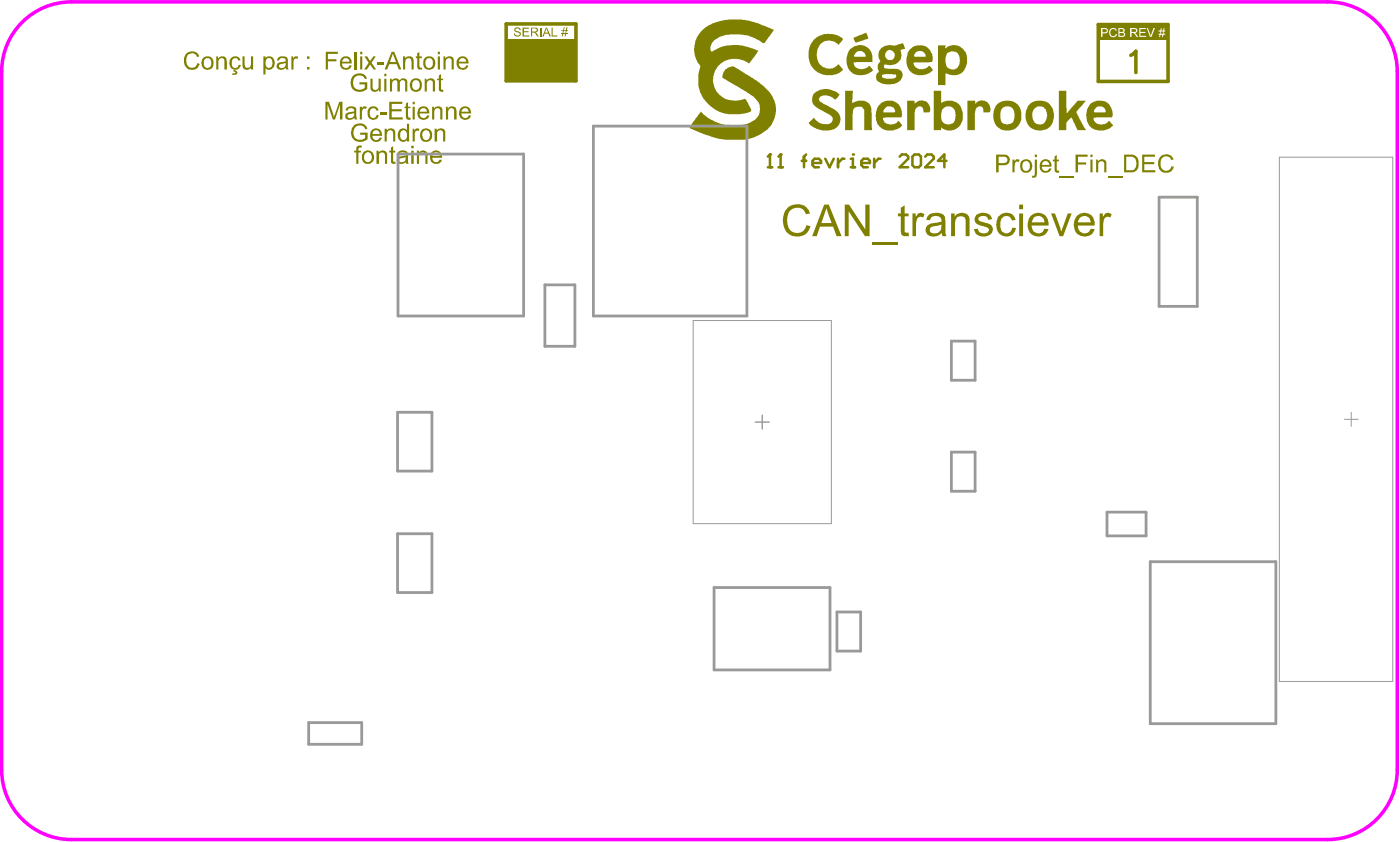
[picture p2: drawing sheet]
<svg xmlns="http://www.w3.org/2000/svg" width="334mm" height="201mm" viewBox="0 0 334 201" stroke-linecap="round" stroke-linejoin="round" font-family="sans-serif">
<path d="M4.7 5.9a16.6 16.6 0 0 1 12.3-5.5h299.8a16.6 16.6 0 0 1 16.6 16.7v166.4a16.6 16.6 0 0 1-16.6 16.6h-299.8a16.6 16.6 0 0 1-16.6-16.6v-166.4a16.6 16.6 0 0 1 4.3-11.2z" fill="none" stroke="#f0f" stroke-width=".85"/>
<path d="M120.8 5.7h16.6v13.6h-16.6zM262.1 5.9h16.6v13.5h-16.6z" fill="none" stroke="#808000" stroke-width=".85"/>
<path d="M120.8 9.5h16.7v9.8h-16.7z" fill-rule="evenodd" fill="#808000"/>
<g fill="#808000">
<path d="M241.6 38h.5v.5a.69 .69 0 0 1 1.2-.4l-.2 .5a.61 .61 0 0 0-.8 0 .61 .61 0 0 0-.1 .8l-.1 1.7h-.5z"/>
<path d="M251.7 37.3l.5-.4v1.1h.5v.5h-.5v1.7a.37 .37 0 0 0 .1 .4 .37 .37 0 0 0 .4 .1l.1 .4a.72 .72 0 0 1-.9 0 .72 .72 0 0 1-.2-.9v-1.7h-.5v-.5h.5z"/>
<path d="M238.3 37.4v1.5h1.1a.79 .79 0 0 0 1-.7 .79 .79 0 0 0-.9-.8zM237.7 36.9h1.8a1.3 1.3 0 0 1 1.5 1.3 1.3 1.3 0 0 1-1.6 1.2h-1.1v1.7h-.6z"/>
<path d="M244.1 38.7l-.1 .4a1.09 1.09 0 0 0 .1 1.2 1.09 1.09 0 0 0 1.2 .4l.2-.2a1.59 1.59 0 0 0-.3-2l-.5-.1zM243.6 38.6a1.56 1.56 0 0 1 2.1-.3 1.56 1.56 0 0 1 .4 2.1 1.56 1.56 0 0 1-2 .6 1.93 1.93 0 0 1-.5-2.4z"/>
<path d="M246.9 36.9h.5v.6h-.5zM246.9 38h.5v3.3a.9 .9 0 0 1-.2 .9 .9 .9 0 0 1-1 .2l.1-.6 .2 .1a.37 .37 0 0 0 .4-.1 .37 .37 0 0 0 0-.4z"/>
<path d="M248.9 38.6l-.3 .7h1.8a.92 .92 0 0 0-.6-.8 .92 .92 0 0 0-.9 .1zM248.4 38.4h.1a1.42 1.42 0 0 1 1.7-.2 1.42 1.42 0 0 1 .7 1.5h-2.3a.92 .92 0 0 0 .7 1 .92 .92 0 0 0 1.1-.5h.5a1.49 1.49 0 0 1-1.9 .9 1.49 1.49 0 0 1-.9-2z"/>
</g>
<path d="M252.8 42.1h3.4" fill="none" stroke="#808000" stroke-width=".34"/>
<g fill="#808000">
<path d="M256.7 36.9h2.8v.5h-2.3v1.3h2v.5h-2v1.9h-.5z"/>
<path d="M261.6 38h.4v.5a1.1 1.1 0 0 1 1.3-.5 1.1 1.1 0 0 1 .7 1.2v1.9h-.5v-1.9a.68 .68 0 0 0-.3-.7 .68 .68 0 0 0-.9 .1l-.2 .4v2.1h-.5z"/>
<path d="M260.2 36.9h.5v.6h-.5zM260.2 38h.5v3.1h-.5z"/>
</g>
<path d="M264.4 42.1h3.4" fill="none" stroke="#808000" stroke-width=".34"/>
<g fill="#808000">
<path d="M272.6 36.9h3v.5h-2.5v1.2h2.3v.5h-2.3v1.5h2.6v.5h-3.1z"/>
<path d="M276.9 37.4a1.92 1.92 0 0 1 3.1 .6l-.5 .1a1.34 1.34 0 0 0-1.7-.8 1.34 1.34 0 0 0-.8 1.7 1.35 1.35 0 0 0 .9 1.6 1.35 1.35 0 0 0 1.7-.9h.5v.3a1.97 1.97 0 0 1-2.5 1.1 1.97 1.97 0 0 1-1.2-2.4z"/>
<path d="M187.8 49.7a3.4 3.4 0 0 1 5.2 .4l.3 .8-.9 .2a2.32 2.32 0 0 0-2.8-1.5 2.32 2.32 0 0 0-1.7 2.6 2.6 2.6 0 0 0 3 3.3 2.24 2.24 0 0 0 1.5-1.8l1.1 .2-.3 .5a3.2 3.2 0 0 1-4.6 1.6 4 4 0 0 1-1.8-3.6 5.1 5.1 0 0 1 1-2.7z"/>
<path d="M201.6 48.8h1l3.9 5.9v-5.9h1v7.5h-1.1l-3.9-5.9v5.9h-.9z"/>
<path d="M208.2 57.7h6v.6h-6z"/>
<path d="M214.9 49.5l1-.6v2h.9v.7h-.9v3.7l.1 .2h.8l.1 .8a1.59 1.59 0 0 1-1.9-.6l-.1-4.1h-.6v-.7h.6z"/>
<path d="M217.7 50.9h.8v.8a1.32 1.32 0 0 1 2.1-.6l-.3 .8a1.03 1.03 0 0 0-1.2 0 1.03 1.03 0 0 0-.4 1.1l-.1 3.3h-.9z"/>
<path d="M227 50.9h.8v.8a1.94 1.94 0 0 1 2-1 1.94 1.94 0 0 1 1.6 1.5v4.1h-1v-3.3a1.24 1.24 0 0 0-1.1-1.5 1.24 1.24 0 0 0-1.3 1.3l-.1 3.5h-.9z"/>
<path d="M233 51.2l.2-.1a2.58 2.58 0 0 1 3.4 .6l.1 .5-.9 .2a1.31 1.31 0 0 0-1-.9 1.31 1.31 0 0 0-1.3 .6 1.04 1.04 0 0 0 1.1 .8l.2 .1a2.5 2.5 0 0 1 2 1.1 1.7 1.7 0 0 1-1.8 2.3 2.14 2.14 0 0 1-2.5-1.8l.8-.1a1.5 1.5 0 0 0 2.5 .8 .79 .79 0 0 0 0-.9 .79 .79 0 0 0-.8-.4l-.3-.1a2.11 2.11 0 0 1-2.2-1.6z"/>
<path d="M238.2 51.7a2.41 2.41 0 0 1 3.8 0l.4 .7-1 .2a1.37 1.37 0 0 0-1.4-1.1 1.37 1.37 0 0 0-1.3 1.3 3.6 3.6 0 0 0 .5 2.5 1.36 1.36 0 0 0 1.5 .2 1.36 1.36 0 0 0 .8-1.2l.9 .1a2.34 2.34 0 0 1-2.5 2 2.34 2.34 0 0 1-2.1-2.5v-1.1z"/>
<path d="M250.8 50.9h.9l1.6 4.3 1.5-4.3h.9l-2 5.4h-.9z"/>
<path d="M262.4 50.9h.8v.8a1.32 1.32 0 0 1 2.1-.6l-.4 .8a1.03 1.03 0 0 0-1.2 0 1.03 1.03 0 0 0-.4 1.1v3.3h-.9z"/>
<path d="M268.8 37.4v3.2h1a1.09 1.09 0 0 0 1.3-1.3 1.43 1.43 0 0 0-1.2-1.9zM268.2 36.9h1.7a1.9 1.9 0 0 1 1.8 2.5l-.1 .6a1.79 1.79 0 0 1-1.8 1.1h-1.6z"/>
<path d="M197.2 49.5l-1.2 3.7h2.5zM196.7 48.8h1.1l3 7.5h-1.2l-.8-2.3h-3.1l-.8 2.3h-1.1z"/>
<path d="M222 54.4a.95 .95 0 0 0 .1 1.1 .95 .95 0 0 0 1.1 .1 1.62 1.62 0 0 0 1.5-1.7v-.4l-2 .4zM221.5 51.4a2.91 2.91 0 0 1 3.9 .2l.2 1v3.1l.3 .6h-1l-.1-.8a2.55 2.55 0 0 1-3.6 .3 1.72 1.72 0 0 1 0-1.9 1.72 1.72 0 0 1 1.8-.7l1.4-.3a.6 .6 0 0 0 0-1 1.44 1.44 0 0 0-2.4 .6l-1-.1z"/>
<path d="M243.2 48.8h.9v1.1h-.9zM243.2 50.9h.9v5.4h-.9z"/>
<path d="M246.7 51.9l-.5 1.1h3.1a1.55 1.55 0 0 0-1-1.4 1.55 1.55 0 0 0-1.6 .3zM245.9 51.5h.1a2.51 2.51 0 0 1 2.9-.4 2.51 2.51 0 0 1 1.3 2.6l-4 .1a1.57 1.57 0 0 0 1 1.7 1.57 1.57 0 0 0 1.8-.6l.2-.4 1 .1a2.58 2.58 0 0 1-3.1 1.7 2.58 2.58 0 0 1-1.9-3l.3-1.1z"/>
<path d="M257.7 51.9l-.5 1.1h3.1a1.55 1.55 0 0 0-1-1.4 1.55 1.55 0 0 0-1.6 .3zM256.8 51.7a2.51 2.51 0 0 1 3.1-.7 2.51 2.51 0 0 1 1.3 2.8l-4 .1a1.87 1.87 0 0 0 1.7 1.7l1-.3 .4-.8 .9 .2a2.57 2.57 0 0 1-3.2 1.6 2.57 2.57 0 0 1-1.7-3.1l.1-.7z"/>
</g>
<path d="M269.8 13.2l1.3-1v5.1" fill="none" stroke="#808000" stroke-width=".85"/>
<path d="M203.7 9l2.7-1.1a.31 .31 0 0 1 .4 0 .31 .31 0 0 1 .1 .4l.2 .5a.37 .37 0 0 1 0 .5 .37 .37 0 0 1-.4 .1l-2.2 .7a.35 .35 0 0 1-.3 0 .35 .35 0 0 1-.2-.3zM167.3 7.4l1.5-1.2 2.5-1 2.6-.6 3.8 .1 3.5 1 3.5 1.4-1.9 2.6a.61 .61 0 0 1-.5 .6 .61 .61 0 0 1-.7-.4l-1.5-.9-2-.6-1.4-.2-2.8 .1a6.9 6.9 0 0 0-3.6 1.5 1.95 1.95 0 0 0-.5 2.5l1.2-.5a9 9 0 0 1 5.1-1.1l2 .4 2.7 .9a.51 .51 0 0 1-.3 .8l-1.8 2.3-.7-.4a5.1 5.1 0 0 0-6.5 .9 5.1 5.1 0 0 0-.3 6.5l.5 .6a5.5 5.5 0 0 0 5.5 1h.3a.71 .71 0 0 1 .8 .6l.5 1a1.24 1.24 0 0 1 .3 1.3l-2.5 .6h-2.8a8.7 8.7 0 0 1-7.2-6.8v-2.7l.3-1.1a1.17 1.17 0 0 0-.4-1.7l-.6-1.4a6.5 6.5 0 0 1 1.4-6.1zM194.1 9.6a5.3 5.3 0 0 1 5.5-1.2l1.1 .5 .5 .4-1.1 1.4a2.82 2.82 0 0 0-3.3-.9 2.82 2.82 0 0 0-1.8 2.8l-.1 .6a2.93 2.93 0 0 0 1.8 2.9 2.93 2.93 0 0 0 3.4-.8l.6 .7a.56 .56 0 0 1 .4 .4 .56 .56 0 0 1-.3 .6l-1.5 .8a5.1 5.1 0 0 1-5.8-2.3v-.1a5.6 5.6 0 0 1 .6-5.8zM210.1 11.7a3.2 3.2 0 0 1 3.2-.8l1.9-.6a.34 .34 0 0 1 .4 .4l.2 .5a.26 .26 0 0 1 .2 .3 .26 .26 0 0 1-.3 .2l-.8 .1v.4a2.61 2.61 0 0 1-.6 2.6 2.61 2.61 0 0 1-2.6 .7 .5 .5 0 0 0-.8 .4 .5 .5 0 0 0 .8 .4l2.1 .1a1.57 1.57 0 0 1 1.5 1.1 1.57 1.57 0 0 1-.6 1.8 4.8 4.8 0 0 1-4.6 .5 1.5 1.5 0 0 1-1.1-1.2 1.5 1.5 0 0 1 .7-1.5 2.19 2.19 0 0 1 .3-2.6 2.46 2.46 0 0 1 .1-2.8zM223.8 10.8h1.9l-.2 .7 1-.5a3.3 3.3 0 0 1 4.3 4 3.2 3.2 0 0 1-3.2 2.9l-.9-.1-1-.4-.1 2.9h-1.8zM218.5 12.5l-.3 .4a.36 .36 0 0 0-.1 .4 .36 .36 0 0 0 .3 .2h1.8a.42 .42 0 0 0 .4 .1 .42 .42 0 0 0 .3-.4 1.39 1.39 0 0 0-2.4-.7zM204.1 12.7l-.1 .2a.35 .35 0 0 0-.2 .4 .35 .35 0 0 0 .4 .2h2.4a1.3 1.3 0 0 0-1.3-1.3l-.7 .1zM211.5 12.3a1.18 1.18 0 0 0 .6 2 1.18 1.18 0 0 0 1.3-1.6 1.13 1.13 0 0 0-1.9-.4zM225.9 12.8v.3a3.3 3.3 0 0 0 .2 3 1.83 1.83 0 0 0 2.2 .1 1.83 1.83 0 0 0 .7-2.1 1.77 1.77 0 0 0-1.1-1.7 1.77 1.77 0 0 0-2 .4zM202.6 12l.2-.2a3.1 3.1 0 0 1 3.8-.7 3.1 3.1 0 0 1 1.6 3.5v.2l-4.5 .1a1.98 1.98 0 0 0 3 1.3l.3-.1a.48 .48 0 0 1 .5-.4 .48 .48 0 0 1 .4 .5l.5 .5a3.5 3.5 0 0 1-2.5 1.2 3.5 3.5 0 0 1-3.9-4.2zM217 11.9a3.1 3.1 0 0 1 3.9-.8 3.1 3.1 0 0 1 1.5 3.6l-.8 .2h-3.4a.57 .57 0 0 0 .1 .9 2.35 2.35 0 0 0 3.5-.2v.1a1.14 1.14 0 0 1 .7 1.2l-.3 .2a3.6 3.6 0 0 1-5.7-1.3 4.9 4.9 0 0 1 .4-3.7zM210.5 17.9a.66 .66 0 0 0 .8 .8l1.6 .1 .8-.3a.41 .41 0 0 0 .2-.4 .41 .41 0 0 0-.4-.3l-2.4-.1zM194.1 22.4a4.5 4.5 0 0 1 6.3 .2l-.7 .7a.53 .53 0 0 1-.5 .4 .53 .53 0 0 1-.5-.5 2.63 2.63 0 0 0-3.1 0 .84 .84 0 0 0 .7 1.3l1.5 .9a4.3 4.3 0 0 1 2.7 2.5v.1a2.76 2.76 0 0 1-3 3.1 5.4 5.4 0 0 1-4.5-1.8l1.2-1.2 .3 .3a2.98 2.98 0 0 0 3.9 .9 1.31 1.31 0 0 0-.9-2.2l-1.2-.7a4.2 4.2 0 0 1-2.4-1.9 3 3 0 0 1 .2-2.1zM216.5 24h1a.48 .48 0 0 1 .6 0 .48 .48 0 0 1 .1 .5v.3l.6-.5a2.43 2.43 0 0 1 2.4 0 2.01 2.01 0 0 1 .6 2.4l-1.4 .1a1.04 1.04 0 0 0-.3-1.1 1.04 1.04 0 0 0-1-.3 1.53 1.53 0 0 0-.9 1.7v3.9h-1.7zM230.9 24h1.8v.8l.1-.1a1.99 1.99 0 0 1 2.6-.5 1.99 1.99 0 0 1 .8 2.5l-1.5 .1a.97 .97 0 0 0-.2-1.1 .97 .97 0 0 0-1.2-.2 2.6 2.6 0 0 0-.7 2.5v3h-1.7zM261.6 25.6l-.5 .7a.33 .33 0 0 0 0 .5 .33 .33 0 0 0 .5 0h1.9a.28 .28 0 0 0 .3-.1 .28 .28 0 0 0 0-.3 1.48 1.48 0 0 0-2.2-.8zM211 26l-.2 .8h2.5a.28 .28 0 0 0 .3-.1 .28 .28 0 0 0 0-.3 1.46 1.46 0 0 0-1.2-1 1.46 1.46 0 0 0-1.4 .6zM246.8 26a2.56 2.56 0 0 0 .7 3.6l.8 .1a1.91 1.91 0 0 0 1.6-2.1v-.2a1.83 1.83 0 0 0-2.6-1.9zM239.1 26a3.6 3.6 0 0 0 .1 3.3 1.84 1.84 0 0 0 2.7-.6v-.2a2.16 2.16 0 0 0-1.2-3.1l-1.2 .1zM224.8 26.1a3.4 3.4 0 0 0 .3 3.2 1.73 1.73 0 0 0 2.7-.6 2.93 2.93 0 0 0-.2-2.8 1.78 1.78 0 0 0-2.8 .2zM173 16.7a2.31 2.31 0 0 1 2.4-.7l5.5 3.4a10.3 10.3 0 0 1 4 5 6.7 6.7 0 0 1-4.4 8.1l-2.7 .8h-4.9l-2.5-.5-3.2-1.1-2-.9a.42 .42 0 0 1-.5-.1 .42 .42 0 0 1-.1-.4l2.6-3.7 1.6 1.5 1.9 1 1.4 .5 2.1 .2h2.1l1.9-.2 .7-.3a3.5 3.5 0 0 0 2.4-2.9 3.5 3.5 0 0 0-1.5-3.4l-1.7-1.2-5.7-3.3 .1-.9zM252.7 21.6h1.8v5.5l2.7-3.1h1.8l-1.7 2a.84 .84 0 0 0-.1 1.4l2 3.6h-1.6a.72 .72 0 0 1-.8-.6l-.9-2.1-.3-.3-.1 .2a2.21 2.21 0 0 0-1 2.3v.5h-1.8zM201.7 21.6h1.8l-.1 3 .3-.2a3.2 3.2 0 0 1 3.9 .5l.3 .8 .2 5.3h-1.9v-3.5a1.75 1.75 0 0 0-.7-2.1 1.42 1.42 0 0 0-2 1.4l-.1 4.2h-1.7zM245.6 24.9l.3-.2a3.4 3.4 0 0 1 3.9-.4 3.4 3.4 0 0 1 1.7 3.5 3.1 3.1 0 0 1-3.2 3.3 3.5 3.5 0 0 1-2.9-1.3l-.2-.3a4.2 4.2 0 0 1 .4-4.6zM237.7 25.1a3.7 3.7 0 0 1 5.4 .2 4 4 0 0 1-1.3 5.6h-.1a3.4 3.4 0 0 1-3.6-.5 3.4 3.4 0 0 1-1-3.5l.2-1zM260 24.9h.1a2.83 2.83 0 0 1 2-.9 3 3 0 0 1 2 .4l.5 .4 .5 .8a3.3 3.3 0 0 1 .3 2.4l-4.1 .1a.38 .38 0 0 0-.4 .2 .38 .38 0 0 0 .2 .4 2.29 2.29 0 0 0 3.6 .1l.5 .6a.39 .39 0 0 1 .3 .4 .39 .39 0 0 1-.2 .4 3.9 3.9 0 0 1-5.4-.4l-.3-.5a4.7 4.7 0 0 1 .4-4.4zM222.8 21.6h1.8v3l.6-.3a3.3 3.3 0 0 1 4.6 3.5 3.1 3.1 0 0 1-1.8 3 3.1 3.1 0 0 1-3.4-.4v.6h-1.8zM209.8 25a3.1 3.1 0 0 1 3.8-.7 3.1 3.1 0 0 1 1.5 3.6l-4 .2a.44 .44 0 0 0-.4 .3 .44 .44 0 0 0 .3 .5 2.25 2.25 0 0 0 3.4-.1l.5 .5a.67 .67 0 0 1 .3 .7 .67 .67 0 0 1-.7 .5 3.5 3.5 0 0 1-5.3-1.5l-.3-1.7 .5-1.7z" fill="#808000"/>
<path d="M262.1 5.9h16.7v3.7h-16.7z" fill-rule="evenodd" fill="#808000"/>
<g fill="#fff">
<path d="M264.8 7.1a1.04 1.04 0 0 1 1.8 .2l-.4 .1a.68 .68 0 0 0-.9-.4 .68 .68 0 0 0-.4 .9 .69 .69 0 0 0 .6 .7 .69 .69 0 0 0 .8-.5h.3a.91 .91 0 0 1-.9 .8 .91 .91 0 0 1-.9-.7z"/>
<path d="M271.9 6.7h1.5v.2h-1.3v.7h1.2v.3h-1.2v.6h1.4v.3h-1.6z"/>
<path d="M273.7 6.7h.2l.7 1.9 .7-1.9h.3l-.8 2.1h-.4z"/>
<path d="M263.1 6.9v.8h.5a.39 .39 0 0 0 .5-.3 .39 .39 0 0 0-.4-.5zM262.7 6.7h1a.64 .64 0 0 1 .7 .7 .64 .64 0 0 1-.8 .5h-.5v.9h-.4z"/>
<path d="M267.1 6.9v.7h.6a.35 .35 0 0 0 .4-.3 .35 .35 0 0 0-.4-.4zM267.1 7.9v.6h.6a.37 .37 0 0 0 .6-.3 .37 .37 0 0 0-.6-.3zM266.9 6.7h.8a.55 .55 0 0 1 .6 .3 .55 .55 0 0 1-.2 .7 .58 .58 0 0 1 .4 .7 .58 .58 0 0 1-.8 .4h-.8z"/>
<path d="M270 6.9v.7h.6a.36 .36 0 0 0 .5-.3 .36 .36 0 0 0-.4-.4zM269.7 6.7h1a.6 .6 0 0 1 .7 .5 .6 .6 0 0 1-.6 .7h.2l.6 .9h-.4l-.3-.5-.5-.4h-.4v.9h-.3z"/>
<path d="M276.4 7.3h.5l.1-.6h.2l-.1 .6h.4l.2-.6h.2l-.1 .6h.3v.2h-.4l-.1 .5h.5v.3h-.5l-.1 .6h-.2l.1-.6h-.4l-.2 .6h-.2l.1-.6h-.3v-.3h.4l.1-.5h-.5zM277 7.5v.5h.5v-.5z"/>
</g>
<g fill="#808000">
<path d="M44.5 12.7l.2-.1a1.78 1.78 0 0 1 2.8 .8l-.5 .2a1.35 1.35 0 0 0-1.7-.8 1.35 1.35 0 0 0-.8 1.7 1.3 1.3 0 0 0 1 1.6 1.3 1.3 0 0 0 1.5-1.1l.6 .2a1.92 1.92 0 0 1-2.3 1.4 1.92 1.92 0 0 1-1.4-2.3l.3-1.2z"/>
<path d="M51.6 13.4h.4v.5a1.14 1.14 0 0 1 1.4-.5 1.14 1.14 0 0 1 .7 1.3v1.9h-.6v-1.9a.74 .74 0 0 0-.7-.8 .74 .74 0 0 0-.7 .9v1.8h-.5z"/>
<path d="M57.9 13.4h.5v1.8a.79 .79 0 0 0 .8 1 .79 .79 0 0 0 .7-1.1v-1.7h.5v3.2h-.5v-.4a1.14 1.14 0 0 1-2-.2z"/>
<path d="M69.5 13.4h.5v.5l.4-.5h.6l.1 .2-.1 .4a.69 .69 0 0 0-.8 .2 .69 .69 0 0 0-.2 .8v1.6h-.5z"/>
<path d="M122.7 6.8a.85 .85 0 0 1 .9-.3 .85 .85 0 0 1 .7 .7h-.3a.51 .51 0 0 0-.5-.4 .51 .51 0 0 0-.5 .5l.4 .1a.68 .68 0 0 1 .8 .3 .68 .68 0 0 1-.1 .8l-.3 .1a.73 .73 0 0 1-.7 .1 .73 .73 0 0 1-.4-.7l.2-.1a.55 .55 0 0 0 .6 .6 .55 .55 0 0 0 .5-.6l-.2-.1a.8 .8 0 0 1-1.1-1z"/>
<path d="M124.7 6.6h1.5v.2h-1.2v.6h1.1v.3h-1.1v.8h1.3v.2h-1.6z"/>
<path d="M48.7 14.3v.2a1.06 1.06 0 0 0 .1 1.3 1.06 1.06 0 0 0 1.4 .2v-.1a1.49 1.49 0 0 0-.4-2h-.7zM48.6 13.7a1.5 1.5 0 0 1 1.9 0 1.5 1.5 0 0 1 .4 1.8 1.46 1.46 0 0 1-1.8 1.1 1.46 1.46 0 0 1-1-2z"/>
<path d="M55.1 13.9a1.35 1.35 0 0 1 2.3 .5l-.6 .1a.82 .82 0 0 0-1-.5 .82 .82 0 0 0-.5 1 .84 .84 0 0 0 .6 1.2 .84 .84 0 0 0 1-.7h.5a1.14 1.14 0 0 1-1.1 1.1h-.5a1.69 1.69 0 0 1-.7-2.7zM55.8 16.6l.5 .1-.1 .2a.5 .5 0 0 1 .4 .7 .5 .5 0 0 1-.8 .2h-.4l.1-.3a.39 .39 0 0 0 .6-.3l-.4-.1z"/>
<path d="M62.9 13.4h.5v.5a1.29 1.29 0 0 1 1.5-.3 1.29 1.29 0 0 1 .7 1.4v.1a1.36 1.36 0 0 1-1.9 1.4l-.3-.3v1.6h-.5zM63.5 14.2v.1a1.3 1.3 0 0 0 .7 1.9 1.31 1.31 0 0 0 .7-1.8 .76 .76 0 0 0-.6-.5 .76 .76 0 0 0-.8 .3z"/>
<path d="M66.7 15.4a.66 .66 0 0 0 .3 .8 .66 .66 0 0 0 .8-.2l.3-.4a.33 .33 0 0 0 .1-.3 .33 .33 0 0 0-.3-.3zM66.3 13.8a1.9 1.9 0 0 1 2.3 .1l.1 2.3 .2 .4h-.6l-.1-.5a1.21 1.21 0 0 1-1.3 .6 1.21 1.21 0 0 1-.9-1.1 1.63 1.63 0 0 1 1.6-.9 .4 .4 0 0 0 .4 0 .4 .4 0 0 0 .2-.4 .9 .9 0 0 0-.9-.4 .9 .9 0 0 0-.7 .6l-.5-.1z"/>
<path d="M73.3 13.4h.5v.6h-.5zM73.3 16h.5v.6h-.5z"/>
<path d="M127 6.8v.7h.6a.39 .39 0 0 0 .5-.3 .39 .39 0 0 0-.4-.4zM126.7 6.6h1a.6 .6 0 0 1 .7 .5 .6 .6 0 0 1-.6 .7l.3 .1 .5 .8h-.4l-.6-.9h-.6v.9h-.3z"/>
</g>
<path d="M129 6.6v2.1" fill="none" stroke="#808000" stroke-width=".25"/>
<g fill="#808000">
<path d="M131.6 6.6h.3v1.9h1.1v.2h-1.4z"/>
<path d="M130.4 6.8l-.4 1h.8zM130.3 6.6h.2l1 2.1h-.4l-.2-.7h-1l-.1 .7h-.4z"/>
<path d="M134.5 6.5h.3l-.2 .7h.4l.2-.7h.2l-.1 .7h.2v.2h-.2l-.2 .5h.4v.2h-.4l-.2 .6h-.1v-.6h-.4l-.2 .6h-.1l.1-.6h-.3v-.2h.3l.1-.5h-.4v-.2h.5zM134.6 7.4l-.2 .5h.5l.1-.5z"/>
</g>
<path d="M183.2 39.9h1M183.7 36.8v3.1" fill="none" stroke="#808000" stroke-width=".6"/>
<circle cx="183.7" cy="36.8" r=".3" fill="#808000"/>
<path d="M183.7 36.8l-.5 .5M185.8 39.9h1M186.3 36.8v3.1" fill="none" stroke="#808000" stroke-width=".6"/>
<circle cx="186.3" cy="36.8" r=".3" fill="#808000"/>
<path d="M186.3 36.8l-.5 .5M191.3 38.4h1.1M192.4 36.8l-.5 .5v2.6M193.9 38.9h2v-.5l-.5-.6h-1l-.5 .6v1l.5 .5h1M196.9 37.8l1 2.1 1.1-2.1M200 37.8v2.1M201.5 37.8h-.5l-1 1.1M203 39.9h1M203 37.8h.5v2.1" fill="none" stroke="#808000" stroke-width=".6"/>
<circle cx="203.5" cy="36.8" r=".3" fill="#808000"/>
<path d="M205.6 38.9h2v-.5l-.5-.6h-1l-.5 .6v1l.5 .5h1M208.6 37.8v2.1M210.1 37.8h-.5l-1 1.1M214.7 37.3l.5-.5h1l.5 .5v.5l-2 2.1h2M218.2 36.8h1.1l.5 .5v2.1l-.5 .5h-1.1l-.5-.5v-2.1zM220.8 37.3l.5-.5h1l.5 .5v.5l-2 2.1h2M225.9 38.4h-2.1l1.5-1.6v3.1" fill="none" stroke="#808000" stroke-width=".6"/>
<g fill="#808000">
<path d="M77.7 24.3h.8l1.2 3.6 1.3-3.6h.7v4.2h-.6v-3.6l-1.2 3.6h-.5l-1.2-3.6v3.6h-.5z"/>
<path d="M85.9 25.4h.5v.5a.69 .69 0 0 1 1.2-.4l-.3 .5a.64 .64 0 0 0-.7 0 .64 .64 0 0 0-.2 .6v1.9h-.5z"/>
<path d="M87.9 26a1.39 1.39 0 0 1 1.3-.6 1.39 1.39 0 0 1 1.1 .9l-.5 .1a.86 .86 0 0 0-1.1-.5 .86 .86 0 0 0-.5 1.1 .88 .88 0 0 0 .5 1 .88 .88 0 0 0 1.1-.4v-.2l.5 .1a1.36 1.36 0 0 1-1.6 1 1.36 1.36 0 0 1-1-1.7z"/>
<path d="M90.6 26.7h1.6v.5h-1.6z"/>
<path d="M92.9 24.3h3.1v.5h-2.5v1.2h2.3v.5h-2.3v1.5h2.6v.5h-3.2z"/>
<path d="M96.9 24.7l.5-.4v1.1h.6v.4h-.6v1.9l.1 .4h.5v.4a.7 .7 0 0 1-.9 0 .7 .7 0 0 1-.2-.8v-1.9h-.4v-.4h.4z"/>
<path d="M103.1 25.4h.4v.5a1.1 1.1 0 0 1 1.4-.5 1.1 1.1 0 0 1 .7 1.2v1.9h-.5v-1.9a.75 .75 0 0 0-.9-.8 .75 .75 0 0 0-.6 1v1.7h-.5z"/>
<path d="M106.4 25.4h.4v.5a1.14 1.14 0 0 1 1.4-.5 1.14 1.14 0 0 1 .8 1.2v1.9h-.6v-1.9a.74 .74 0 0 0-.8-.8 .74 .74 0 0 0-.7 .9v1.8h-.5z"/>
<path d="M84.4 29.9a1.94 1.94 0 0 1 3.2 .8l-.5 .2a1.39 1.39 0 0 0-1.3-1 1.39 1.39 0 0 0-1.3 1 1.67 1.67 0 0 0 .4 2.1 1.67 1.67 0 0 0 2.2-.1v-.8h-1.2v-.5h1.8l-.1 1.6a2.29 2.29 0 0 1-2.5 .5 2.29 2.29 0 0 1-1.4-2.2l.3-1.1z"/>
<path d="M91.8 30.7h.5v.4a1.1 1.1 0 0 1 1.3-.5 1.1 1.1 0 0 1 .7 1.3v1.8h-.5v-1.8a.73 .73 0 0 0-.7-.9 .73 .73 0 0 0-.7 .9l-.1 1.8h-.5z"/>
<path d="M98.5 30.7h.4v.4a.79 .79 0 0 1 1.2-.3l-.2 .5a.58 .58 0 0 0-.7-.1 .58 .58 0 0 0-.2 .7v1.8h-.5z"/>
<path d="M103.7 30.7h.5v.4a1.1 1.1 0 0 1 1.4-.5 1.1 1.1 0 0 1 .6 1.3v1.8h-.5v-1.8a.75 .75 0 0 0-.8-.9 .75 .75 0 0 0-.6 1v1.7h-.6z"/>
<path d="M85.1 35l.7-.3h.6l-.1 .5h-.4a.37 .37 0 0 0-.3 .1 .37 .37 0 0 0-.1 .4v.2h.6v.5h-.6v2.7h-.5v-2.7h-.5v-.5h.5z"/>
<path d="M89.8 35.9h.5v.5a1.12 1.12 0 0 1 1.4-.5 1.12 1.12 0 0 1 .7 1.2v2h-.5v-2a.75 .75 0 0 0-.9-.7 .75 .75 0 0 0-.6 1v1.7h-.6z"/>
<path d="M93.3 35.2l.5-.4v1.1h.5v.5h-.5v1.7a.34 .34 0 0 0 .1 .4 .34 .34 0 0 0 .4 .1l.1 .5a.76 .76 0 0 1-.8-.1 .76 .76 0 0 1-.3-.8v-1.8h-.4v-.5h.4z"/>
<path d="M99.5 35.9h.5v.5a1.1 1.1 0 0 1 1.3-.5 1.1 1.1 0 0 1 .7 1.2v2h-.5v-2a.78 .78 0 0 0-.9-.7 .78 .78 0 0 0-.6 1v1.7h-.5z"/>
<path d="M77.7 12.3h2.9v.6h-2.4v1.2h2.1v.5h-2.1v2h-.5z"/>
<path d="M84.6 12.3h.5v4.3h-.5z"/>
<path d="M87 13.4h.6l.7 1.1 .8-1.1h.6l-1 1.6 1.1 1.6h-.6l-.9-1.2-.7 1.2h-.7l1.1-1.6z"/>
<path d="M90 14.8h1.6v.5h-1.6z"/>
<path d="M96.2 13.4h.5v.5a1.09 1.09 0 0 1 1.3-.5 1.09 1.09 0 0 1 .7 1.3v1.9h-.5v-1.9a.77 .77 0 0 0-.8-.8 .77 .77 0 0 0-.7 .9v1.8h-.5z"/>
<path d="M99.6 12.7l.5-.3v1h.6v.5h-.6v1.9l.1 .3h.5v.5a.85 .85 0 0 1-1.1-1v-1.7h-.4v-.5h.4z"/>
<path d="M105.8 13.4h.4v.5a1.09 1.09 0 0 1 1.4-.5 1.09 1.09 0 0 1 .7 1.3v1.9h-.5v-1.9a.75 .75 0 0 0-.9-.8 .75 .75 0 0 0-.6 1v1.7h-.5z"/>
<path d="M84 18.3a2.13 2.13 0 0 1 3.5 .1l.1 .4-.6 .1a1.49 1.49 0 0 0-1.8-.8 1.49 1.49 0 0 0-.9 1.8 1.65 1.65 0 0 0 1 1.4 1.65 1.65 0 0 0 1.7-.3v-.9h-1.2v-.5h1.8v1.6l-.1 .1a2.28 2.28 0 0 1-3 .2 2.28 2.28 0 0 1-.6-3z"/>
<path d="M88.4 18.8h.5v1.7a.76 .76 0 0 0 .7 1 .76 .76 0 0 0 .7-1v-1.7h.6v3h-.5v-.4a1.11 1.11 0 0 1-1.3 .4 1.11 1.11 0 0 1-.7-1.2z"/>
<path d="M93.1 18.8h.4v.4l.1-.1a1.08 1.08 0 0 1 1.7 .1 .99 .99 0 0 1 1.2-.5 .99 .99 0 0 1 .7 1v2.1h-.5v-1.9a.67 .67 0 0 0-.8-.8 .67 .67 0 0 0-.5 .9v1.8h-.6v-2a.65 .65 0 0 0-.7-.7 .65 .65 0 0 0-.5 .9v1.8h-.5z"/>
<path d="M101.3 18.8h.5v.4a1.1 1.1 0 0 1 1.3-.5 1.1 1.1 0 0 1 .7 1.3v1.8h-.5v-1.8a.75 .75 0 0 0-.8-.9 .75 .75 0 0 0-.7 1v1.7h-.5z"/>
<path d="M104.7 18l.5-.3v1.1h.5v.3h-.5v2.1l.5 .2 .1 .4a.76 .76 0 0 1-.8-.1 .76 .76 0 0 1-.3-.7v-1.9h-.4v-.3h.4z"/>
<path d="M83 27.4a.59 .59 0 0 0 .2 .7 .59 .59 0 0 0 .7 0 .79 .79 0 0 0 .5-1.1zM82.6 25.8a1.61 1.61 0 0 1 2.4 .2l.2 2.5h-.5l-.2-.3a1.36 1.36 0 0 1-2.1-.2 1.1 1.1 0 0 1 1.3-1.3h.1a.51 .51 0 0 0 .7-.5 .51 .51 0 0 0-.8-.4l-.5 .1-.2 .5-.5-.1z"/>
<path d="M98.5 24.3h.5v.6h-.5zM98.5 25.4h.5v3.1h-.5z"/>
<path d="M100.3 26.1l-.1 .5h1.7a.88 .88 0 0 0-.6-.8 .88 .88 0 0 0-1 .3zM99.9 25.9a1.44 1.44 0 0 1 1.7-.4 1.44 1.44 0 0 1 .8 1.6h-2.2a.92 .92 0 0 0 .7 1 .92 .92 0 0 0 1-.6l.5 .1a1.48 1.48 0 0 1-1.9 .8 1.48 1.48 0 0 1-.8-2z"/>
<path d="M110.3 26.1l-.2 .5h1.7a.84 .84 0 0 0-.5-.8 .84 .84 0 0 0-1 .3zM110 25.7a1.48 1.48 0 0 1 1.7-.2 1.48 1.48 0 0 1 .7 1.6h-2.3a.91 .91 0 0 0 .6 1 .91 .91 0 0 0 1.1-.6l.6 .1a1.53 1.53 0 0 1-2.2 .7 1.53 1.53 0 0 1-.4-2.3z"/>
<path d="M89.1 31.3l-.2 .7h1.7a.88 .88 0 0 0-.5-.9 .88 .88 0 0 0-1 .2zM88.5 31.3l.1-.1a1.47 1.47 0 0 1 1.8-.5 1.47 1.47 0 0 1 .8 1.7h-2.4a.92 .92 0 0 0 .7 1 .92 .92 0 0 0 1.1-.6h.5a1.45 1.45 0 0 1-1.9 1 1.45 1.45 0 0 1-.8-2z"/>
<path d="M95.3 30.9a1.21 1.21 0 0 1 1.8 .1v-1.5h.5v4.2h-.5v-.3a1.33 1.33 0 0 1-1.6 .2 1.33 1.33 0 0 1-.6-1.6zM95.7 31.3l-.2 .5a1.19 1.19 0 0 0 .8 1.6 1.26 1.26 0 0 0 .4-2.2l-.6-.2z"/>
<path d="M100.9 31.4a1.24 1.24 0 0 0 .9 2 1.27 1.27 0 0 0 .8-1.2 1.27 1.27 0 0 0-.8-1.2h-.4zM100.6 31a1.65 1.65 0 0 1 1.7-.2 1.56 1.56 0 0 1 .6 2.4 1.56 1.56 0 0 1-2.5-.1l-.1-.3a2.07 2.07 0 0 1 .3-1.8z"/>
<path d="M87 36.7v.1a1.09 1.09 0 0 0 .1 1.4 1.09 1.09 0 0 0 1.4 .2v-.1a1.26 1.26 0 0 0-.9-2zM86.7 36.3a1.6 1.6 0 0 1 2.3 .2 1.6 1.6 0 0 1-.3 2.3l-.3 .2a1.53 1.53 0 0 1-1.8-.5 1.53 1.53 0 0 1-.1-1.8z"/>
<path d="M95.3 38a.62 .62 0 0 0 .2 .6 .62 .62 0 0 0 .7 0h.1a.84 .84 0 0 0 .5-1.1l-1.2 .2zM94.9 36.4a1.55 1.55 0 0 1 2.4 0l.1 2.3 .1 .4h-.6v-.5a1.53 1.53 0 0 1-2.1 .1 1.08 1.08 0 0 1 .2-1.1 1.08 1.08 0 0 1 1-.4h.3a.44 .44 0 0 0 .6-.4 .44 .44 0 0 0-.5-.4h-.8l-.3 .5-.6-.1z"/>
<path d="M98.1 34.7h.6v.6h-.6zM98.1 35.9h.6v3.2h-.6z"/>
<path d="M103.4 36.6l-.2 .6h1.7a.87 .87 0 0 0-.6-.8 .87 .87 0 0 0-.9 .2zM102.9 36.4l.1-.1a1.48 1.48 0 0 1 1.7-.2 1.48 1.48 0 0 1 .8 1.5h-2.4a.92 .92 0 0 0 .7 1 .92 .92 0 0 0 1.1-.6l.6 .1a1.52 1.52 0 0 1-2.1 .8 1.52 1.52 0 0 1-.6-2.1z"/>
<path d="M81.9 14.1l-.3 .6h1.8a.9 .9 0 0 0-.6-.8 .9 .9 0 0 0-.9 .2zM81.5 13.9a1.42 1.42 0 0 1 1.7-.4 1.42 1.42 0 0 1 .7 1.6h-2.3a.91 .91 0 0 0 .7 1.1 .91 .91 0 0 0 1.1-.6h.5a1.5 1.5 0 0 1-2 .9 1.5 1.5 0 0 1-.7-2.1z"/>
<path d="M85.9 12.3h.6v.6h-.6zM85.9 13.4h.6v3.2h-.6z"/>
<path d="M93.7 12.8l-.6 2h1.4zM93.5 12.3h.6l1.7 4.3h-.6l-.5-1.3h-1.8l-.5 1.3h-.6z"/>
<path d="M101.7 14.2v.1a1.25 1.25 0 0 0 .7 1.9 1.26 1.26 0 0 0 .9-1.1 1.26 1.26 0 0 0-.8-1.2h-.6zM101.3 13.9a1.55 1.55 0 0 1 2.1 0 1.55 1.55 0 0 1 .2 2.1 1.55 1.55 0 0 1-2.1 .3 1.97 1.97 0 0 1-.2-2.4z"/>
<path d="M104.5 12.3h.5v.6h-.5zM104.5 13.4h.5v3.2h-.5z"/>
<path d="M109.7 14.1l-.2 .6h1.7a.87 .87 0 0 0-.5-.8 .87 .87 0 0 0-1 .2zM109.4 13.8a1.5 1.5 0 0 1 1.7-.2 1.5 1.5 0 0 1 .7 1.5h-2.3a.91 .91 0 0 0 .6 1.1 .91 .91 0 0 0 1.1-.6h.5a1.46 1.46 0 0 1-1.8 1 1.46 1.46 0 0 1-.9-1.8z"/>
<path d="M91.7 17.6h.5v.6h-.5zM91.7 18.8h.5v3h-.5z"/>
<path d="M98.5 19.5l-.1 .3a1.19 1.19 0 0 0 1 1.7 1.3 1.3 0 0 0 .8-1.2 1.3 1.3 0 0 0-.8-1.2l-.6 .1zM98 19.3a1.51 1.51 0 0 1 2.1-.4 1.51 1.51 0 0 1 .5 2 1.46 1.46 0 0 1-1.9 .8 1.46 1.46 0 0 1-.8-1.9z"/>
</g>
<g fill="none" stroke="#999" stroke-width=".67">
<path d="M95 36.7h29.9v38.6h-29.9zM141.6 30.1h36.6v45.2h-36.6zM276.6 47h9.1v26h-9.1zM130 67.9h7.2v14.7h-7.2zM94.9 98.3h8.2v14h-8.2zM227 81.3h5.7v9.3h-5.7zM227 107.8h5.7v9.3h-5.7zM94.9 127.2h8.2v14.1h-8.2zM264.2 122.1h9.3v5.7h-9.3zM274.5 133.9h30v38.6h-30zM170.4 140.1h27.7v19.6h-27.7zM199.7 145.9h5.7v9.3h-5.7z"/>
<path d="M73.7 172.3h12.6v5.1h-12.6z"/>
</g>
<path d="M305.3 37.5h27.1v125h-27.1zM165.4 76.4h33v48.4h-33zM320.8 100h3.3M322.4 98.3v3.3" fill="none" stroke="#999" stroke-width=".24"/>
<path d="M181.9 99v3.3M180.2 100.6h3.4" fill="none" stroke="#999" stroke-width=".33"/>
</svg>
